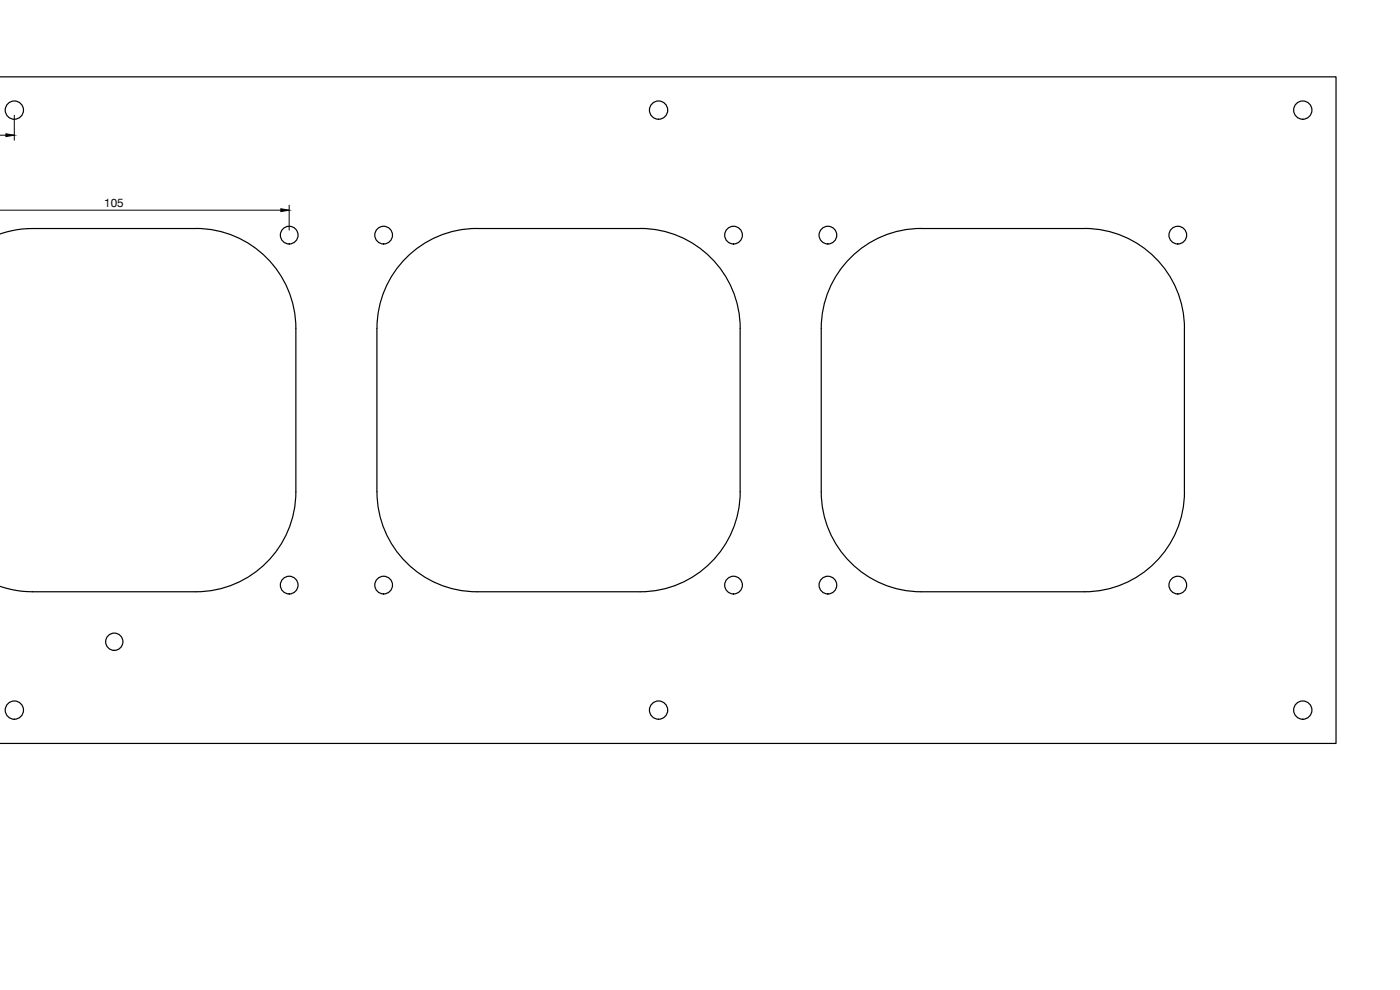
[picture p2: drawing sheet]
<svg xmlns="http://www.w3.org/2000/svg" width="420mm" height="297mm" viewBox="0 0 420 297" stroke-linecap="round" stroke-linejoin="round" font-family="sans-serif">
<defs><g id="words">
<text font-size="3.5" x="31.3" y="62">105</text>
</g></defs>
<!-- layer: Visible -->
<g fill="none" stroke="#000" stroke-width=".36">
<path d="M0 23.1h401v200h-401M58.8 68.6h-50.6l-4.6 .6-3.6 1M58.8 68.5a30 30 0 0 1 30 30M88.8 98.6v48.9a30 30 0 0 1-30 30.1M113.1 98.6v48.9a30 30 0 0 0 30 30.1h49a30 30 0 0 0 30-30.1v-48.9M113.1 98.5a30 30 0 0 1 30-30l49 .1a30 30 0 0 1 30 29.9M246.5 98.6v48.9a30 30 0 0 0 30 30.1h49a30 30 0 0 0 30-30.1v-48.9M246.5 98.5a30 30 0 0 1 30-30l49 .1a30 30 0 0 1 30 29.9M0 175.9l3.6 1 4.6 .6 50.6 .1"/>
<circle cx="4.3" cy="33" r="2.74"/>
<circle cx="197.6" cy="33" r="2.74"/>
<circle cx="391" cy="33" r="2.74"/>
<circle cx="86.8" cy="70.5" r="2.66"/>
<circle cx="115.1" cy="70.5" r="2.66"/>
<circle cx="220.1" cy="70.5" r="2.66"/>
<circle cx="248.5" cy="70.5" r="2.66"/>
<circle cx="353.5" cy="70.5" r="2.66"/>
<circle cx="86.8" cy="175.6" r="2.66"/>
<circle cx="115.1" cy="175.6" r="2.66"/>
<circle cx="220.1" cy="175.6" r="2.66"/>
<circle cx="248.5" cy="175.6" r="2.66"/>
<circle cx="353.5" cy="175.6" r="2.66"/>
<circle cx="34.3" cy="192.5" r="2.59"/>
<circle cx="4.3" cy="213.1" r="2.74"/>
<circle cx="197.6" cy="213.1" r="2.74"/>
<circle cx="391" cy="213.1" r="2.74"/>
</g>
<!-- layer: FD_Dimensions -->
<path d="M4.3 34.6v7.5M0 40.6h1.8M0 63.1h84.3M86.8 61.6v7.5" fill="none" stroke="#000" stroke-width=".3"/>
<path d="M1.8 40.1l2.5 .5-2.5 .4zM84.3 62.6l2.5 .5-2.5 .4z" fill="#000" stroke="#000" stroke-width=".3"/>
<use href="#words"/>
</svg>
